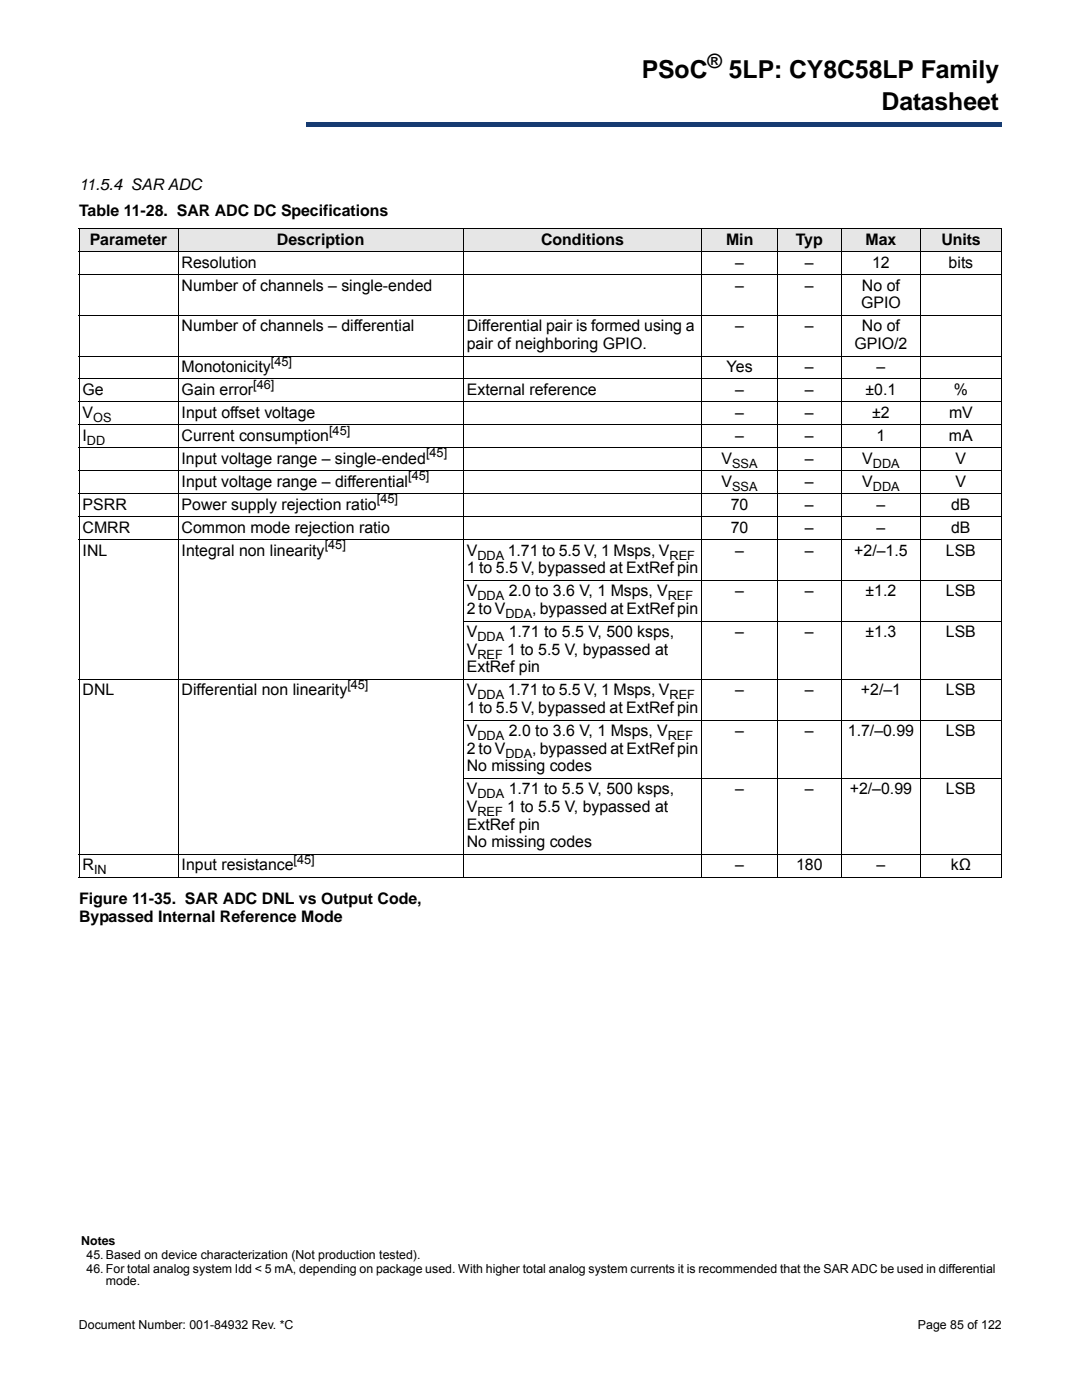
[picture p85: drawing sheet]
<svg xmlns="http://www.w3.org/2000/svg" width="216mm" height="279mm" viewBox="0 0 216 279" stroke-linecap="round" stroke-linejoin="round" font-family="sans-serif">
<defs><g id="words">
<g font-size="4.9">
<text x="128" y="15.5">PSoC</text>
<text x="145.4" y="15.5">5LP: CY8C58LP Family</text>
<text x="175.9" y="21.9">Datasheet</text>
</g>
<text font-size="3.9" x="141.2" y="13.5">®</text>
<g font-size="3.2">
<text x="15.8" y="37.9">11.5.4 SAR ADC</text>
<text x="15.8" y="43.2">Table 11-28. SAR ADC DC Specifications</text>
<text x="17.9" y="48.8">Parameter</text>
<text x="36.2" y="53.4">Resolution</text>
<text x="55.3" y="48.8">Description</text>
<text x="108" y="48.8">Conditions</text>
<text x="144.9" y="48.8">Min</text>
<text x="146.7" y="53.4">–</text>
<text x="158.8" y="48.8">Typ</text>
<text x="160.6" y="53.4">–</text>
<text x="172.7" y="48.8">Max</text>
<text x="174" y="53.4">12</text>
<text x="187.8" y="48.8">Units</text>
<text x="189.3" y="53.4">bits</text>
<text x="36.2" y="58">Number of channels – single-ended</text>
<text x="146.7" y="58">–</text>
<text x="160.6" y="58">–</text>
<text x="172" y="58">No of</text>
<text x="171.8" y="61.5">GPIO</text>
<text x="36.2" y="66.1">Number of channels – differential</text>
<text x="93.1" y="66.1">Differential pair is formed using a</text>
<text x="93.2" y="69.6">pair of neighboring GPIO.</text>
<text x="146.7" y="66.1">–</text>
<text x="160.6" y="66.1">–</text>
<text x="170.5" y="69.6">GPIO/2</text>
<text x="172" y="66.1">No of</text>
<text x="36.2" y="74.2">Monotonicity</text>
<text x="145" y="74.2">Yes</text>
<text x="160.6" y="74.2">–</text>
<text x="174.9" y="74.2">–</text>
<text x="16.5" y="83.4">V</text>
<text x="16.5" y="78.8">Ge</text>
<text x="36.2" y="83.4">Input offset voltage</text>
<text x="36.2" y="78.8">Gain error</text>
<text x="93.2" y="78.8">External reference</text>
<text x="146.7" y="78.8">–</text>
<text x="146.7" y="83.4">–</text>
<text x="160.6" y="78.8">–</text>
<text x="160.6" y="83.4">–</text>
<text x="172.7" y="78.8">±0.1</text>
<text x="174" y="83.4">±2</text>
<text x="189.4" y="83.4">mV</text>
<text x="190.3" y="78.8">%</text>
<text x="16.5" y="88">I</text>
<text x="36.2" y="88">Current consumption</text>
<text x="146.7" y="88">–</text>
<text x="160.6" y="88">–</text>
<text x="174.9" y="88">1</text>
<text x="189.4" y="88">mA</text>
<text x="36.2" y="92.6">Input voltage range – single-ended</text>
<text x="144" y="92.6">V</text>
<text x="160.6" y="92.6">–</text>
<text x="172.1" y="92.6">V</text>
<text x="190.7" y="92.6">V</text>
<text x="16.5" y="101.7">PSRR</text>
<text x="36.2" y="97.2">Input voltage range – differential</text>
<text x="36.2" y="101.7">Power supply rejection ratio</text>
<text x="144" y="97.2">V</text>
<text x="145.8" y="101.7">70</text>
<text x="160.6" y="101.7">–</text>
<text x="160.6" y="97.2">–</text>
<text x="172.1" y="97.2">V</text>
<text x="174.9" y="101.7">–</text>
<text x="189.8" y="101.7">dB</text>
<text x="190.7" y="97.2">V</text>
<text x="16.5" y="106.3">CMRR</text>
<text x="36.2" y="106.3">Common mode rejection ratio</text>
<text x="145.8" y="106.3">70</text>
<text x="160.6" y="106.3">–</text>
<text x="174.9" y="106.3">–</text>
<text x="189.8" y="106.3">dB</text>
<text x="16.5" y="110.9">INL</text>
<text x="36.2" y="110.9">Integral non linearity</text>
<text x="93.2" y="110.9">V</text>
<text x="101.3" y="110.9">1.71 to 5.5 V, 1 Msps, V</text>
<text x="146.7" y="110.9">–</text>
<text x="160.6" y="110.9">–</text>
<text x="170.5" y="110.9">+2/–1.5</text>
<text x="188.7" y="110.9">LSB</text>
<text x="93.2" y="114.4">1 to 5.5 V, bypassed at ExtRef pin</text>
<text x="93.2" y="119">V</text>
<text x="101.5" y="119">2.0 to 3.6 V, 1 Msps, V</text>
<text x="146.7" y="119">–</text>
<text x="160.6" y="119">–</text>
<text x="172.7" y="119">±1.2</text>
<text x="188.7" y="119">LSB</text>
<text x="93.2" y="122.6">2 to V</text>
<text x="106.2" y="122.6">, bypassed at ExtRef pin</text>
<text x="93.2" y="127.1">V</text>
<text x="93.2" y="130.7">V</text>
<text x="101.2" y="130.7">1 to 5.5 V, bypassed at</text>
<text x="101.5" y="127.1">1.71 to 5.5 V, 500 ksps,</text>
<text x="146.7" y="127.1">–</text>
<text x="160.6" y="127.1">–</text>
<text x="172.7" y="127.1">±1.3</text>
<text x="188.7" y="127.1">LSB</text>
<text x="93.2" y="134.2">ExtRef pin</text>
<text x="16.5" y="138.8">DNL</text>
<text x="36.2" y="138.8">Differential non linearity</text>
<text x="93.2" y="138.8">V</text>
<text x="93.2" y="142.3">1 to 5.5 V, bypassed at ExtRef pin</text>
<text x="101.3" y="138.8">1.71 to 5.5 V, 1 Msps, V</text>
<text x="146.7" y="138.8">–</text>
<text x="160.6" y="138.8">–</text>
<text x="171.8" y="138.8">+2/–1</text>
<text x="188.7" y="138.8">LSB</text>
<text x="93.2" y="146.9">V</text>
<text x="101.5" y="146.9">2.0 to 3.6 V, 1 Msps, V</text>
<text x="146.7" y="146.9">–</text>
<text x="160.6" y="146.9">–</text>
<text x="169.2" y="146.9">1.7/–0.99</text>
<text x="188.7" y="146.9">LSB</text>
<text x="93.2" y="150.4">2 to V</text>
<text x="93.2" y="153.9">No missing codes</text>
<text x="106.2" y="150.4">, bypassed at ExtRef pin</text>
<text x="93.2" y="158.5">V</text>
<text x="101.5" y="158.5">1.71 to 5.5 V, 500 ksps,</text>
<text x="146.7" y="158.5">–</text>
<text x="160.6" y="158.5">–</text>
<text x="169.6" y="158.5">+2/–0.99</text>
<text x="188.7" y="158.5">LSB</text>
<text x="93.2" y="165.6">ExtRef pin</text>
<text x="93.2" y="162.1">V</text>
<text x="101.2" y="162.1">1 to 5.5 V, bypassed at</text>
<text x="16.5" y="173.7">R</text>
<text x="36.2" y="173.7">Input resistance</text>
<text x="93.2" y="169.1">No missing codes</text>
<text x="146.7" y="173.7">–</text>
<text x="158.8" y="173.7">180</text>
<text x="174.9" y="173.7">–</text>
<text x="189.7" y="173.7">kΩ</text>
<text x="15.8" y="180.4">Figure 11-35. SAR ADC DNL vs Output Code,</text>
<text x="15.8" y="183.9">Bypassed Internal Reference Mode</text>
</g>
<g font-size="2.5">
<text x="50.5" y="77.5">[46]</text>
<text x="54" y="73">[45]</text>
<text x="17.4" y="88.8">DD</text>
<text x="18.6" y="84.2">OS</text>
<text x="65.7" y="86.7">[45]</text>
<text x="81.4" y="95.9">[45]</text>
<text x="85" y="91.3">[45]</text>
<text x="146.1" y="93.4">SSA</text>
<text x="174.2" y="93.4">DDA</text>
<text x="75.2" y="100.5">[45]</text>
<text x="146.1" y="97.9">SSA</text>
<text x="174.2" y="97.9">DDA</text>
<text x="64.8" y="109.6">[45]</text>
<text x="95.3" y="111.7">DDA</text>
<text x="133.6" y="111.7">REF</text>
<text x="95.3" y="119.8">DDA</text>
<text x="133.2" y="119.8">REF</text>
<text x="100.9" y="123.3">DDA</text>
<text x="95.3" y="127.9">DDA</text>
<text x="95.3" y="131.5">REF</text>
<text x="69.3" y="137.5">[45]</text>
<text x="95.3" y="139.6">DDA</text>
<text x="133.6" y="139.6">REF</text>
<text x="95.3" y="147.7">DDA</text>
<text x="133.2" y="147.7">REF</text>
<text x="100.9" y="151.2">DDA</text>
<text x="95.3" y="159.3">DDA</text>
<text x="95.3" y="162.9">REF</text>
<text x="58.6" y="172.4">[45]</text>
<text x="18.8" y="174.5">IN</text>
<text x="16.2" y="248.4">Notes</text>
<text x="17.3" y="251.2">45. Based on device characterization (Not production tested).</text>
<text x="17.3" y="254.1">46. For total analog system Idd &lt; 5 mA, depending on package used. With higher total analog system currents it is recommended that the SAR ADC be used in differential</text>
<text x="21.1" y="256.5">mode.</text>
<text x="15.7" y="265.2">Document Number: 001-84932 Rev. *C</text>
<text x="183.2" y="265.2">Page 85 of 122</text>
</g>
</g></defs>
<path d="M61 24.4h138.8v.9h-138.8z" fill="#163b71"/>
<path d="M61 24.4h138.9" fill="none" stroke="#163b71" stroke-width=".2"/>
<path d="M199.7 24.4h.2v1h-.2z" fill="#163b71"/>
<path d="M61 25.3h138.8" fill="none" stroke="#163b71" stroke-width=".2"/>
<path d="M61 24.3h.1v1h-.1z" fill="#163b71"/>
<path d="M15.8 8.6h45.2v18h-45.2z" fill="#fff"/>
<g fill="#e6e6e6">
<path d="M15.8 45.6h19.7v4.6h-19.7z"/>
<path d="M35.5 45.6h57v4.6h-57z"/>
<path d="M92.5 45.6h47.6v4.6h-47.6z"/>
<path d="M140.1 45.6h15v4.6h-15z"/>
<path d="M155.1 45.6h12.8v4.6h-12.8z"/>
<path d="M167.9 45.6h15.8v4.6h-15.8z"/>
<path d="M183.7 45.6h16.1v4.6h-16.1z"/>
</g>
<g fill="none" stroke="#000" stroke-width=".2">
<path d="M15.7 45.6h184.2M15.7 50.2h184.2M15.7 54.8h184.2M15.8 45.7v129.3M35.5 45.6v129.6M92.5 45.6v129.6M140.1 45.6v129.6M155.1 45.6v129.6M167.9 45.6v129.6M183.7 45.6v129.6M199.8 45.7v129.3M15.7 62.9h184.2"/>
<path d="M15.7 71.1h184.2M15.7 75.6h184.2M15.7 80.2h184.2M15.7 84.8h184.2M15.7 89.4h184.2M15.7 94h184.2M15.7 98.6h184.2M15.7 103.1h184.2M15.7 107.7h184.2M92.4 115.8h107.5M15.7 135.6h184.2M92.4 124h107.5"/>
<path d="M92.4 143.7h107.5M92.4 155.4h107.5M15.7 170.5h184.2M15.7 175.1h184.2"/>
</g>
<path d="M17.6 185h75.7v53.2h-75.7z" fill="#fff"/>
<use href="#words"/>
</svg>
